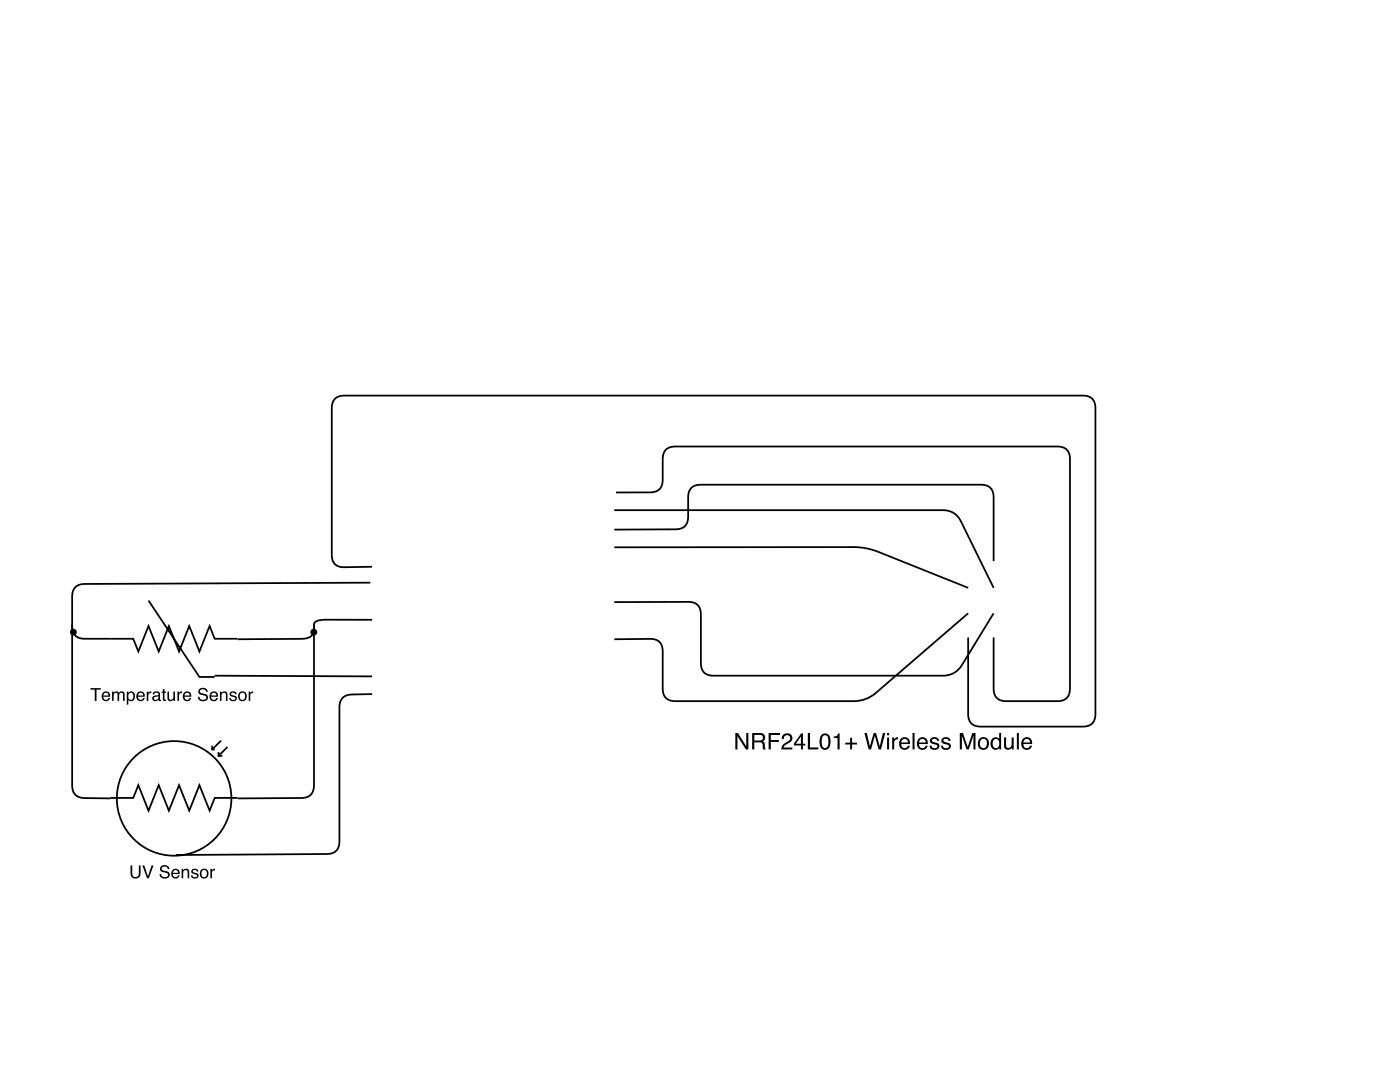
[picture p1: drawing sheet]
<svg xmlns="http://www.w3.org/2000/svg" width="279mm" height="216mm" viewBox="0 0 279 216" stroke-linecap="round" stroke-linejoin="round" font-family="sans-serif">
<g fill="none" stroke="#000" stroke-width=".35">
<path d="M122.9 98.2h6.8a2.26 2.26 0 0 0 2.6-2.5v-4.1a2.25 2.25 0 0 1 2.5-2.5h76.2a2.25 2.25 0 0 1 2.5 2.5v45.7a2.25 2.25 0 0 1-2.5 2.6h-10.2a2.25 2.25 0 0 1-2.5-2.6v-10.1M29.6 119.8l10.2 15.3h3M73.9 116.2l-57 .3a2.26 2.26 0 0 0-2.5 2.5v5.9a2.25 2.25 0 0 0 2.5 2.5h9.7l1 2.6 2-5.1 2.1 5.1 2-5.1 2 5.1 2.1-5.1 2 5.1 2-5.1 1 2.5h4.6M74.3 113.1l-5.5 .1a2.21 2.21 0 0 1-2.6-2.5v-29.2a2.25 2.25 0 0 1 2.6-2.6h147.3a2.25 2.25 0 0 1 2.5 2.6v60.9a2.25 2.25 0 0 1-2.5 2.6h-20.3a2.25 2.25 0 0 1-2.6-2.6v-15.2M122.6 101.8h65.5a3.8 3.8 0 0 1 3.7 2.3l6.5 13.2M122.6 109.2h49.2l2.1 .4 1.4 .5 17.9 7.2M122.6 105.7l12.2-.1a2.26 2.26 0 0 0 2.5-2.6v-3.8a2.25 2.25 0 0 1 2.6-2.5h55.9a2.25 2.25 0 0 1 2.5 2.5v12.7M14.4 124.6v32a2.28 2.28 0 0 0 2.5 2.6l5.1 .1M42.8 134.8l31.5 .1M62.7 124.6v32a2.27 2.27 0 0 1-2.6 2.6l-12.7 .1M74.3 123.6h-9.1a3.2 3.2 0 0 0-2.5 .7v.3a2.35 2.35 0 0 1-.9 2.5l-1.7 .3-12.7 .1M74.3 138.5h-4a2.31 2.31 0 0 0-2.6 2.6v26.7a2.27 2.27 0 0 1-2.5 2.6l-30.1 .2"/>
<path d="M122.6 120.1h14.7a2.24 2.24 0 0 1 2.6 2.5v9.7a2.25 2.25 0 0 0 2.5 2.5h45.7a4.3 4.3 0 0 0 3.9-2.2l6.3-10.2M193.2 122.4l-18.4 15.8-1.1 .8-1.3 .6-2 .3h-35.6a2.25 2.25 0 0 1-2.5-2.6v-7.3a2.23 2.23 0 0 0-2.6-2.5h-7.1M22 159.2h4.6l1-2.6 2 5.1 2.1-5.1 2 5.1 2-5.1 2.1 5.1 2-5.1 2 5.1 1-2.5h4.6M42.3 148.8v.7h.5M43.6 150v.8h.8M44.1 147.8l-1.8 1.7M45.4 149l-1.8 1.8"/>
<circle cx="14.6" cy="126.1" r=".51"/>
<circle cx="62.6" cy="126.1" r=".51"/>
<circle cx="34.7" cy="159.3" r="11.4"/>
</g>
<g fill="#000">
<path d="M18 137.3h2.1v.3h-.8v2.2h-.4v-2.2h-.9zM20.5 138.2a.85 .85 0 0 1 1.1-.2 .85 .85 0 0 1 .4 1h-1.4a.53 .53 0 0 0 .4 .6 .53 .53 0 0 0 .7-.4h.3a.9 .9 0 0 1-1.3 .6 .9 .9 0 0 1-.3-1.4zM20.8 138.4l-.2 .3h1.1l-.1-.3-.3-.2zM22.4 138h.3v.2a.61 .61 0 0 1 1 0 .62 .62 0 0 1 .7-.2 .62 .62 0 0 1 .5 .6v1.2h-.4v-1.3a.4 .4 0 0 0-.5-.3 .4 .4 0 0 0-.2 .5v1.1h-.3v-1.2a.42 .42 0 0 0-.6-.4 .42 .42 0 0 0-.2 .6v1h-.3zM25.8 138.3a.72 .72 0 0 0-.2 .8 .72 .72 0 0 0 .7 .5 .72 .72 0 0 0 .3-.8 .72 .72 0 0 0-.7-.6zM25.3 138h.3v.2a.76 .76 0 0 1 .9-.2 .76 .76 0 0 1 .4 .9 .78 .78 0 0 1-.3 .9 .78 .78 0 0 1-1-.2v1h-.3zM27.4 138.2a.85 .85 0 0 1 1.1-.2 .85 .85 0 0 1 .4 1h-1.4a.53 .53 0 0 0 .4 .6 .53 .53 0 0 0 .7-.4h.3a.9 .9 0 0 1-1.3 .6 .9 .9 0 0 1-.3-1.4zM27.7 138.4l-.2 .3h1.1l-.1-.3-.3-.2zM29.3 138h.3v.3l.3-.3 .3-.1v.4a.5 .5 0 0 0-.6 .5v1h-.3zM30.7 139.2a.44 .44 0 0 0 .6 .4 .44 .44 0 0 0 .3-.7zM30.6 138.2a.8 .8 0 0 1 1.3 .2v1.2h.2v.2h-.3l-.2-.2a.64 .64 0 0 1-.9 .3 .64 .64 0 0 1-.2-1l1.1-.3a.42 .42 0 0 0-.4-.4 .42 .42 0 0 0-.4 .3h-.3zM32.5 137.4h.3v.6h.3v.2h-.3v1.2l.3 .2v.2a.44 .44 0 0 1-.6-.3v-1.3h-.2v-.2h.2zM33.4 138h.3v1.2a.43 .43 0 0 0 .5 .4 .43 .43 0 0 0 .4-.5v-1.1h.3v1.8h-.3v-.2a.64 .64 0 0 1-.7 .3 .64 .64 0 0 1-.5-.7zM35.4 138h.3v.3l.3-.3 .3-.1v.4a.5 .5 0 0 0-.6 .5v1h-.3zM36.7 138.2a.85 .85 0 0 1 1.1-.2 .85 .85 0 0 1 .4 1h-1.4a.53 .53 0 0 0 .4 .6 .53 .53 0 0 0 .6-.4h.4a.9 .9 0 0 1-1.3 .6 .9 .9 0 0 1-.3-1.4zM37 138.4l-.2 .3h1.1l-.1-.3-.3-.2zM39.8 137.4a1 1 0 0 1 1.6 .6h-.3a.59 .59 0 0 0-.6-.5 .59 .59 0 0 0-.6 .6l.2 .1a2.09 2.09 0 0 1 1.4 .7 1.02 1.02 0 0 1-.7 1 1.02 1.02 0 0 1-1.2-.4l-.1-.5h.3a.72 .72 0 0 0 .6 .6 .72 .72 0 0 0 .8-.4 1.02 1.02 0 0 0-1.1-.6 .65 .65 0 0 1-.5-.5 .65 .65 0 0 1 .2-.7zM42.1 138.2a.85 .85 0 0 1 1-.2 .85 .85 0 0 1 .4 1h-1.4a.53 .53 0 0 0 .4 .6 .53 .53 0 0 0 .7-.4h.3a.9 .9 0 0 1-1.3 .6 .9 .9 0 0 1-.3-1.4zM42.3 138.4l-.1 .3h1l-.1-.3-.2-.2zM43.9 138h.3v.2a.65 .65 0 0 1 .8-.3 .65 .65 0 0 1 .4 .7v1.2h-.3v-1.1a.46 .46 0 0 0-.6-.5 .46 .46 0 0 0-.3 .7v.9h-.3zM46 138.1a.75 .75 0 0 1 1.2 .4h-.3a.39 .39 0 0 0-.4-.3 .39 .39 0 0 0-.3 .3l.1 .2a.8 .8 0 0 1 1 .7 .8 .8 0 0 1-.9 .5 .8 .8 0 0 1-.6-.7h.3a.45 .45 0 0 0 .4 .4 .45 .45 0 0 0 .5-.4l-.1-.1a.94 .94 0 0 1-1.1-.8zM48.1 138.3a.7 .7 0 0 0-.3 .9 .7 .7 0 0 0 .9 .3 .71 .71 0 0 0 .2-.9 .71 .71 0 0 0-.8-.3zM47.8 138.2a.95 .95 0 0 1 1.5 .6 .95 .95 0 0 1-1.4 1l-.4-.6v-.6zM49.6 138h.3v.3l.4-.3 .2-.1v.4a.5 .5 0 0 0-.6 .5v1h-.3z"/>
<path d="M146.8 146.2h.5l1.6 2.7v-2.7h.5v3.3h-.5l-1.7-2.6v2.6h-.4zM150.5 146.6v1.1h1.1a.57 .57 0 0 0 .7-.5 .57 .57 0 0 0-.7-.6zM150.1 146.2h1.5a.9 .9 0 0 1 1.1 .6 .9 .9 0 0 1-.5 1.1 1.78 1.78 0 0 1 .5 1.5l.1 .1h-.5l-.1-1.1-.2-.2-1.5-.1v1.4h-.4zM153.4 146.2h2.3v.4h-1.9v1h1.6v.4h-1.6v1.5h-.4zM156.3 146.6a1.05 1.05 0 0 1 1.7 .2 1.05 1.05 0 0 1-.7 1.5l-.6 .4-.3 .4h1.7v.4h-2.2a1.73 1.73 0 0 1 1.4-1.6 .65 .65 0 0 0 .4-.8 .65 .65 0 0 0-.8-.5 .65 .65 0 0 0-.5 .8h-.4zM159.8 146.9l-1 1.5h1zM159.9 146.3h.3v2.1h.5v.3h-.5v.8h-.4v-.8h-1.4v-.4zM161.2 146.2h.5v2.9h1.6v.4h-2.1zM164.1 146.5a1.18 1.18 0 0 1 1.3 .1 1.18 1.18 0 0 1 .4 1.3 1.34 1.34 0 0 1-1.4 1.7 2.02 2.02 0 0 1-.5-2.9zM164.3 146.8a2.13 2.13 0 0 0 .1 2.4h.4a1.86 1.86 0 0 0 .1-2.5zM166.4 146.9l.6-.1 .3-.5h.3v3.2h-.5v-2.3h-.7zM169.7 147.2h.3v1h1v.3h-1v1h-.3v-1h-1v-.3h1zM172.5 146.2h.5l.6 2.7 .8-2.7h.4l.8 2.7 .6-2.7h.5l-.9 3.3h-.4l-.8-2.7-.8 2.7h-.4zM177 147.1h.4v2.4h-.4zM177 146.2h.4v.5h-.4zM178.1 147.1h.3v.4a.7 .7 0 0 1 .8-.4v.4a.62 .62 0 0 0-.7 .6v1.4h-.4zM179.7 147.4a1.1 1.1 0 0 1 1.4-.2 1.1 1.1 0 0 1 .5 1.2h-1.7a.68 .68 0 0 0 .5 .8 .68 .68 0 0 0 .8-.4h.4a1.12 1.12 0 0 1-1.4 .7 1.12 1.12 0 0 1-.7-1.4zM180.1 147.6l-.2 .5h1.3a.66 .66 0 0 0-.4-.6 .66 .66 0 0 0-.7 .1zM182.1 146.2h.4v3.3h-.4zM183.3 147.4a1.1 1.1 0 0 1 1.3-.2 1.1 1.1 0 0 1 .6 1.2h-1.8a.68 .68 0 0 0 .5 .8 .68 .68 0 0 0 .8-.4h.4a1.12 1.12 0 0 1-1.4 .7 1.12 1.12 0 0 1-.7-1.4zM183.6 147.6l-.2 .5h1.4a.66 .66 0 0 0-.4-.6 .66 .66 0 0 0-.8 .1zM185.8 147.3a.96 .96 0 0 1 1.6 .5h-.4a.5 .5 0 0 0-.5-.4 .5 .5 0 0 0-.5 .5l.3 .1a1.02 1.02 0 0 1 1.2 1 1.03 1.03 0 0 1-1.1 .6 1.03 1.03 0 0 1-.9-.8h.4a.58 .58 0 0 0 .6 .5 .58 .58 0 0 0 .6-.6l-.3-.1a1.04 1.04 0 0 1-1.2-1zM188.1 147.3a.96 .96 0 0 1 1.6 .5h-.4a.5 .5 0 0 0-.5-.4 .5 .5 0 0 0-.5 .5l.2 .1a1.02 1.02 0 0 1 1.2 1 1.03 1.03 0 0 1-1 .6 1.03 1.03 0 0 1-.9-.8h.4a.58 .58 0 0 0 .6 .5 .58 .58 0 0 0 .5-.6l-.2-.1a1.04 1.04 0 0 1-1.2-1zM191.5 146.2h.7l.9 2.8 1-2.8h.6v3.3h-.4v-2.8l-1 2.8h-.4l-.9-2.8v2.8h-.5zM195.9 147.5a1.01 1.01 0 0 0 .4 1.7 .96 .96 0 0 0 .7-.9 .96 .96 0 0 0-.7-.9zM195.4 147.4a1.17 1.17 0 0 1 1.6-.1 1.17 1.17 0 0 1 .3 1.5 1.16 1.16 0 0 1-1.6 .7 1.16 1.16 0 0 1-.5-1.7zM198.3 147.7a.92 .92 0 0 0-.2 1 .92 .92 0 0 0 .9 .5 .93 .93 0 0 0 .5-1 .93 .93 0 0 0-.9-.7zM198.1 147.2l.8-.1 .5 .3v-1.2h.4v3.3h-.4v-.3a.98 .98 0 0 1-1.2 .3 .98 .98 0 0 1-.5-1.1l.1-.7zM200.4 147.1h.4v1.6a.56 .56 0 0 0 .6 .5 .56 .56 0 0 0 .5-.7v-1.4h.4v2.4h-.4v-.3a.83 .83 0 0 1-.9 .3 .83 .83 0 0 1-.6-.8zM202.9 146.2h.4v3.3h-.4zM204.1 147.4a1.1 1.1 0 0 1 1.4-.2 1.1 1.1 0 0 1 .5 1.2h-1.8a.68 .68 0 0 0 .5 .8 .68 .68 0 0 0 .9-.4h.4a1.12 1.12 0 0 1-1.5 .7 1.12 1.12 0 0 1-.7-1.4zM204.4 147.6l-.2 .5h1.4a.66 .66 0 0 0-.4-.6 .66 .66 0 0 0-.8 .1z"/>
<path d="M26 172.7h.4v1.5a.66 .66 0 0 0 .7 .8 .66 .66 0 0 0 .6-.8v-1.5h.4v1.4a1.02 1.02 0 0 1-1 1.2 1.02 1.02 0 0 1-1.1-1.2zM28.4 172.7h.4l.7 2.1 .7-2.1h.4l-.9 2.5h-.4zM32.2 172.8a1 1 0 0 1 1.6 .6h-.3a.59 .59 0 0 0-.6-.5 .59 .59 0 0 0-.6 .6l.1 .1a2.09 2.09 0 0 1 1.5 .7 1.02 1.02 0 0 1-.8 1 1.02 1.02 0 0 1-1.1-.4l-.2-.5h.4a.72 .72 0 0 0 .6 .6 .72 .72 0 0 0 .7-.5 1.02 1.02 0 0 0-1.1-.5 .65 .65 0 0 1-.5-.5 .65 .65 0 0 1 .3-.7zM34.4 173.6a.85 .85 0 0 1 1.1-.2 .85 .85 0 0 1 .4 1h-1.4a.53 .53 0 0 0 .4 .6 .53 .53 0 0 0 .6-.4h.3a.9 .9 0 0 1-1.3 .6 .9 .9 0 0 1-.2-1.4zM34.7 173.7l-.2 .4h1v-.3l-.3-.2zM36.2 173.3h.3v.3a.65 .65 0 0 1 .8-.3 .65 .65 0 0 1 .5 .7v1.2h-.4v-1.2a.46 .46 0 0 0-.5-.4 .46 .46 0 0 0-.3 .6v1h-.4zM38.4 173.5a.75 .75 0 0 1 1.2 .4h-.3a.39 .39 0 0 0-.4-.3 .39 .39 0 0 0-.4 .3l.2 .1a.8 .8 0 0 1 .9 .8 .8 .8 0 0 1-.8 .5 .8 .8 0 0 1-.7-.7h.3a.45 .45 0 0 0 .5 .4 .45 .45 0 0 0 .4-.4l-.1-.1a.94 .94 0 0 1-1-.8zM40.4 173.7a.7 .7 0 0 0-.2 .9 .7 .7 0 0 0 .9 .3 .71 .71 0 0 0 .2-.9 .71 .71 0 0 0-.9-.3zM40.1 173.6a.95 .95 0 0 1 1.5 .6 .95 .95 0 0 1-1.3 1l-.4-.6v-.6zM42 173.3h.3v.4l.3-.4h.3v.3a.5 .5 0 0 0-.6 .5v1.1h-.3z"/>
<circle cx="14.6" cy="126.1" r=".51"/>
<circle cx="62.6" cy="126.1" r=".51"/>
</g>
</svg>
